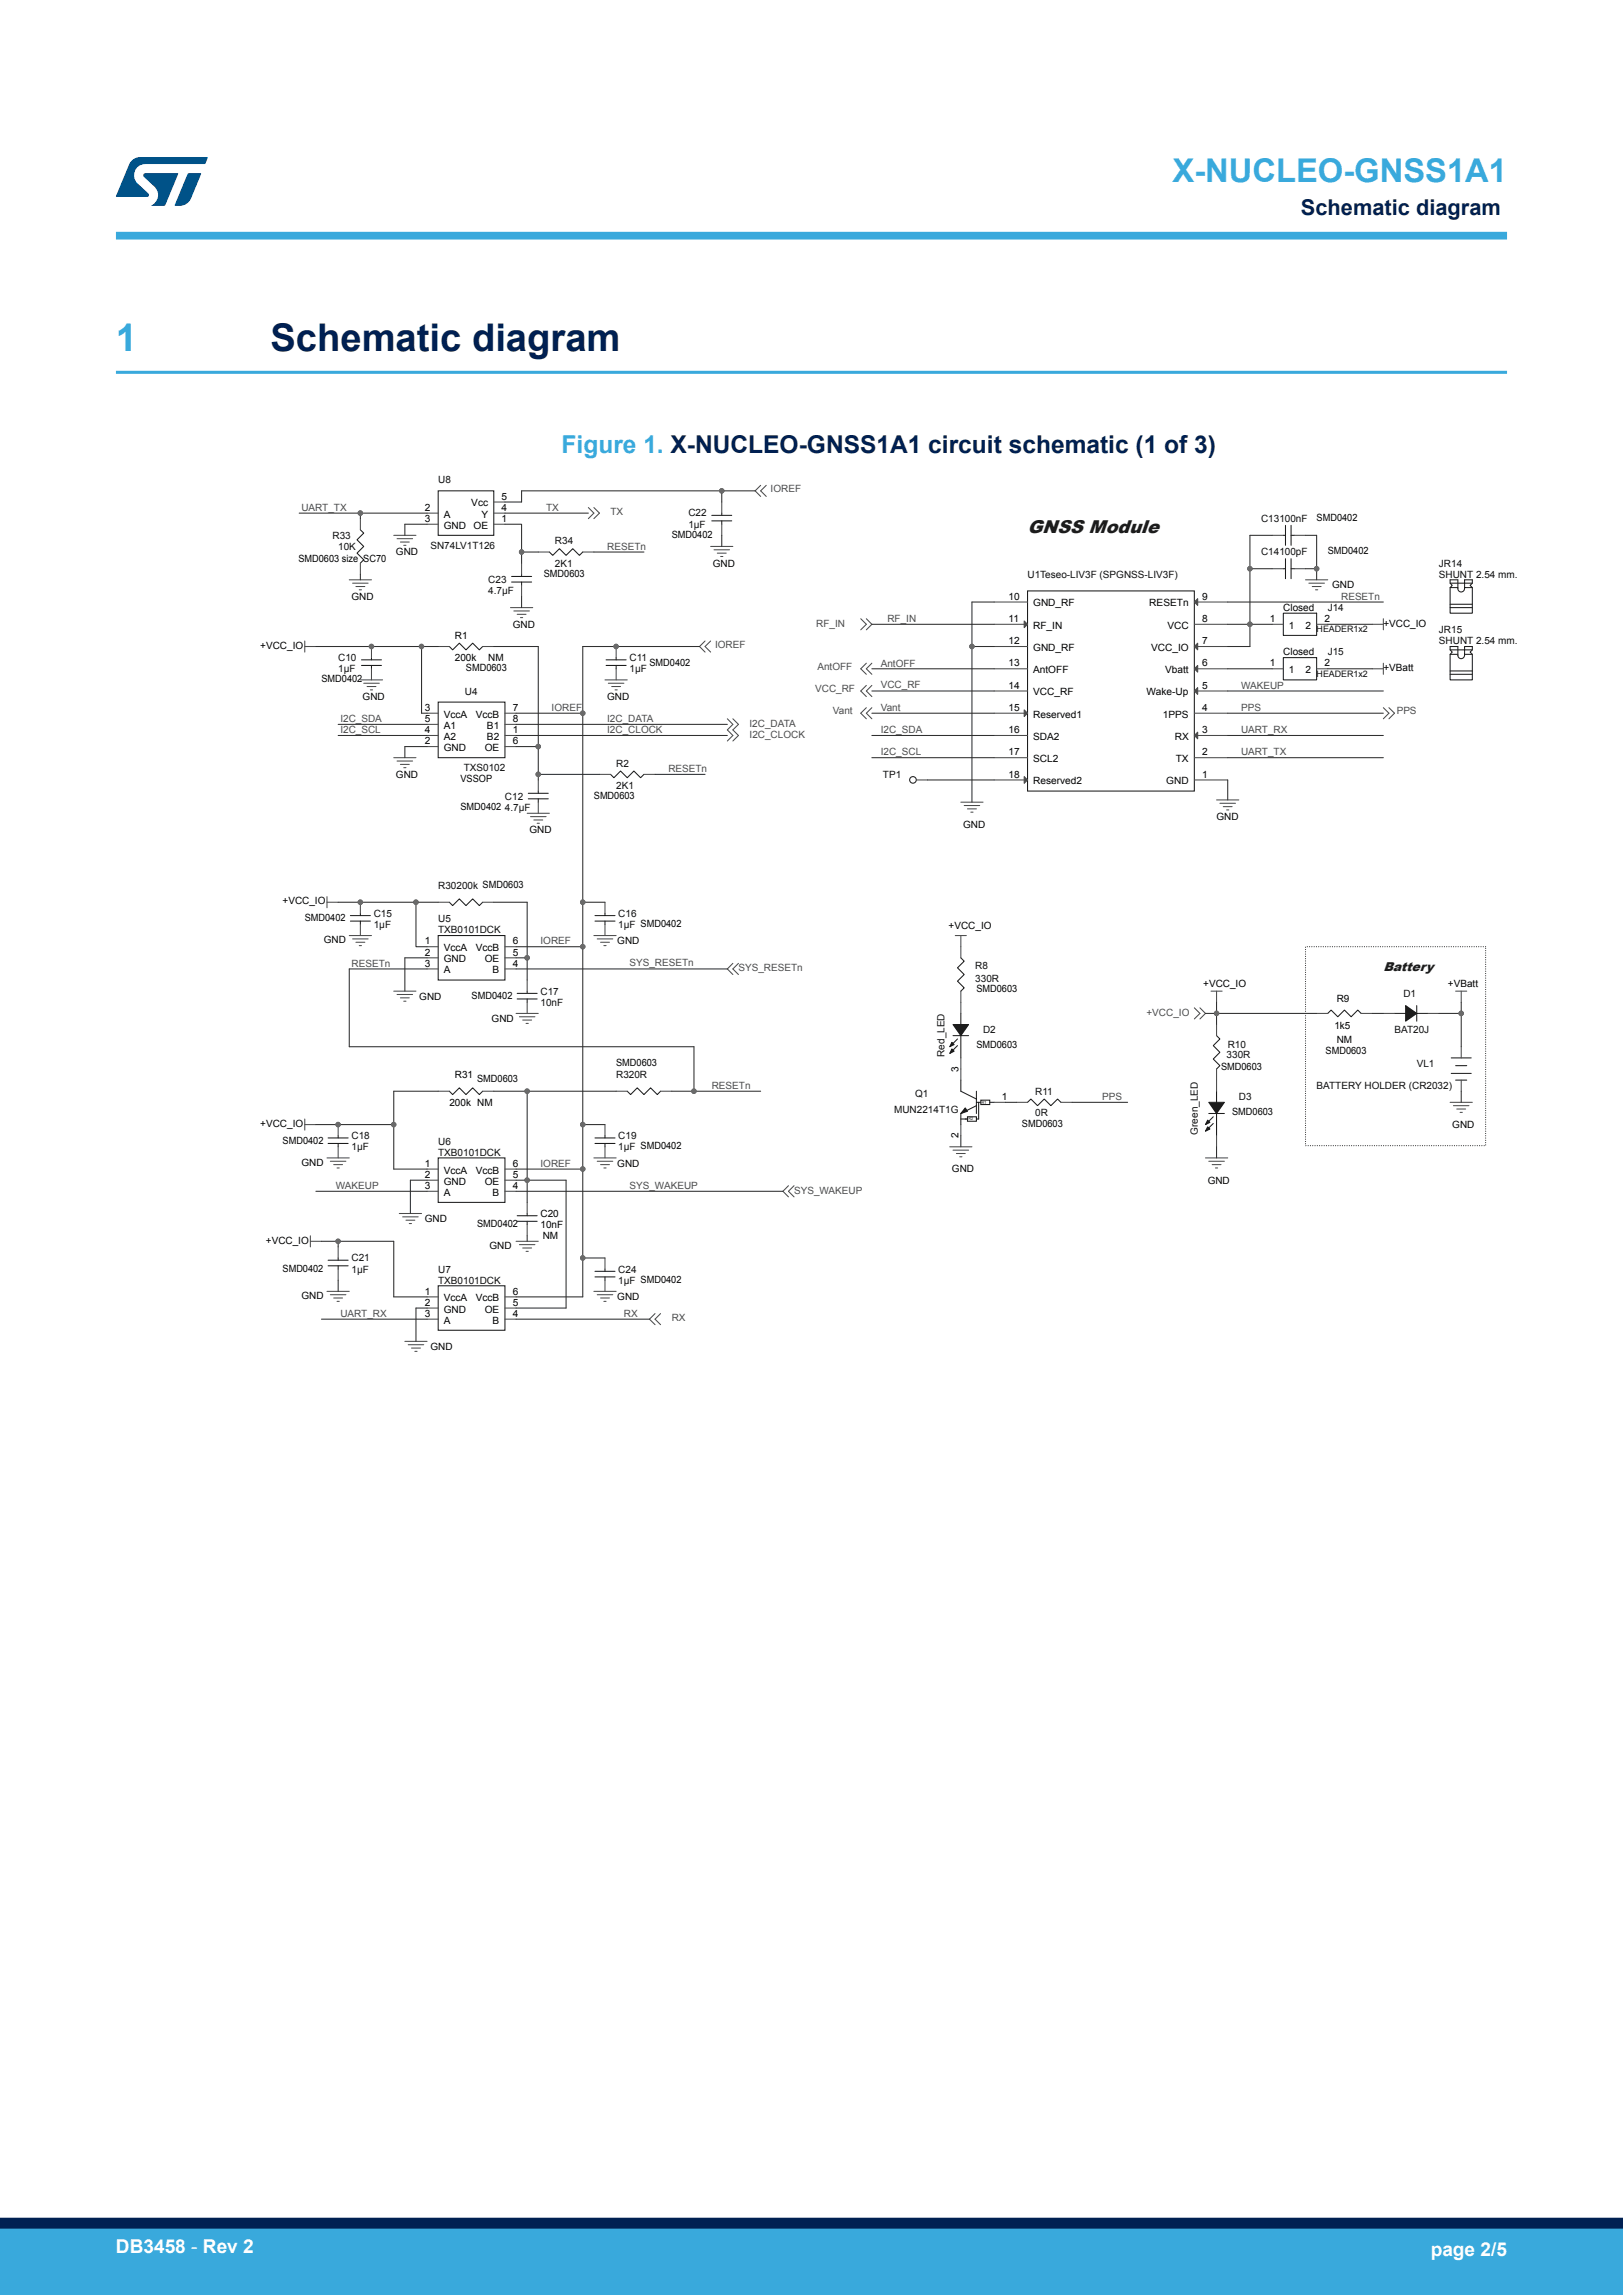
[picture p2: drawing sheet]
<svg xmlns="http://www.w3.org/2000/svg" width="210mm" height="297mm" viewBox="0 0 210 297" stroke-linecap="round" stroke-linejoin="round" font-family="sans-serif">
<defs><g id="words">
<text font-size="4.9" fill="#39a9dc" x="15" y="45.4">1</text>
<text font-size="4.9" fill="#002052" x="35" y="45.4">Schematic diagram</text>
<text font-size="4.2" fill="#39a9dc" x="151.7" y="23.5">X-NUCLEO-GNSS1A1</text>
<text font-size="3.2" fill="#39a9dc" x="72.7" y="58.6">Figure 1. X-NUCLEO-GNSS1A1 circuit schematic (1 of 3)</text>
<text font-size="2.8" fill="#002052" x="168.3" y="27.9">Schematic diagram</text>
<g font-size="2.5" fill="#fff">
<text x="15" y="291.6">DB3458 - Rev 2</text>
<text x="185.1" y="291.9">page 2/5</text>
</g>
<text font-size="2.4" fill="#1d1d1d" x="133" y="68.9">GNSS Module</text>
<text font-size="1.7" fill="#1d1d1d" x="179" y="125.7">Battery</text>
<g font-size="1.3" fill="#0f0f0f">
<text x="56.7" y="62.5">U8</text>
<text x="43" y="69.7">R33</text>
<text x="43.8" y="71.2">10K</text>
<text x="55.7" y="71">SN74LV1T126</text>
<text x="71.8" y="70.4">R34</text>
<text x="89.1" y="66.8">C22</text>
<text x="89.1" y="68.3">1µF</text>
<text x="163.2" y="67.6">C13100nF</text>
<text x="163.2" y="71.9">C14100pF</text>
<text x="63.2" y="75.5">C23</text>
<text x="63.2" y="76.9">4.7µF</text>
<text x="71.8" y="73.3">2K1</text>
<text x="133" y="74.8">U1Teseo-LIV3F (SPGNSS-LIV3F)</text>
<text x="186.2" y="73.3">JR14</text>
<text x="186.2" y="74.8">SHUNT 2.54 mm.</text>
<text x="171.8" y="79.1">J14</text>
<text x="186.2" y="81.9">JR15</text>
<text x="186.2" y="83.4">SHUNT 2.54 mm.</text>
<text x="43.8" y="85.5">C10</text>
<text x="43.8" y="87">1µF</text>
<text x="81.5" y="85.5">C11</text>
<text x="81.5" y="87">1µF</text>
<text x="171.8" y="84.8">J15</text>
<text x="60.1" y="90">U4</text>
<text x="60" y="99.8">TXS0102</text>
<text x="79.7" y="99.2">R2</text>
<text x="114.2" y="100.6">TP1</text>
<text x="65.3" y="103.5">C12</text>
<text x="65.3" y="105">4.7µF</text>
<text x="79.7" y="102.1">2K1</text>
<text x="48.4" y="118.6">C15</text>
<text x="56.7" y="119.4">U5</text>
<text x="56.7" y="115">R30200k SMD0603</text>
<text x="80" y="118.6">C16</text>
<text x="48.4" y="120.1">1µF</text>
<text x="56.7" y="120.8">TXB0101DCK</text>
<text x="80" y="120.1">1µF SMD0402</text>
<text x="126.2" y="125.4">R8</text>
<text x="69.9" y="128.7">C17</text>
<text x="69.9" y="130.1">10nF</text>
<text x="126.2" y="127.1">330R</text>
<text x="181.6" y="129">D1</text>
<text x="122.2" y="136.8" transform="rotate(-90 122.2 136.8)">Red_LED</text>
<text x="127.2" y="133.7">D2</text>
<text x="158.7" y="136.9">330R</text>
<text x="158.9" y="135.6">R10</text>
<text x="180.4" y="133.7">BAT20J</text>
<text x="79.7" y="139.5">R320R</text>
<text x="118.4" y="141.9">Q1</text>
<text x="134" y="141.7">R11</text>
<text x="160.3" y="142.4">D3</text>
<text x="170.4" y="140.9">BATTERY HOLDER (CR2032)</text>
<text x="183.3" y="138.1">VL1</text>
<text x="45.5" y="147.4">C18</text>
<text x="45.5" y="148.9">1µF</text>
<text x="56.7" y="148.1">U6</text>
<text x="56.7" y="149.6">TXB0101DCK</text>
<text x="80" y="147.4">C19</text>
<text x="80" y="148.9">1µF SMD0402</text>
<text x="115.7" y="144.1">MUN2214T1G</text>
<text x="134" y="144.4">0R</text>
<text x="155" y="146.8" transform="rotate(-90 155 146.8)">Green_LED</text>
<text x="45.5" y="163.2">C21</text>
<text x="45.5" y="164.7">1µF</text>
<text x="56.7" y="164.7">U7</text>
<text x="56.7" y="166.1">TXB0101DCK</text>
<text x="80" y="164.7">C24</text>
<text x="80" y="166.1">1µF SMD0402</text>
</g>
<g font-size="1.3">
<text x="61" y="65.5">Vcc</text>
<text x="64.9" y="64.7">5</text>
<text x="51.2" y="71.9">GND</text>
<text x="55" y="67.5">3</text>
<text x="55" y="66.1">2</text>
<text x="57.4" y="68.4">GND</text>
<text x="57.4" y="67">A</text>
<text x="61.3" y="68.4">OE</text>
<text x="62.3" y="67">Y</text>
<text x="64.9" y="67.5">1</text>
<text x="64.9" y="66.1">4</text>
<text x="86.9" y="69.6">SMD0402</text>
<text x="170.4" y="67.4">SMD0402</text>
<text x="171.8" y="71.7">SMD0402</text>
<text x="38.6" y="72.7">SMD0603 size SC70</text>
<text x="45.5" y="77.6">GND</text>
<text x="70.4" y="74.6">SMD0603</text>
<text x="92.2" y="73.3">GND</text>
<text x="130.5" y="77.6">10</text>
<text x="155.5" y="77.6">9</text>
<text x="172.4" y="76">GND</text>
<text x="33.7" y="84">+VCC_IO</text>
<text x="58.9" y="82.7">R1</text>
<text x="66.3" y="81.2">GND</text>
<text x="130.5" y="80.5">11</text>
<text x="130.5" y="83.4">12</text>
<text x="133.7" y="81.4">RF_IN</text>
<text x="133.7" y="78.5">GND_RF</text>
<text x="148.7" y="78.5">RESETn</text>
<text x="151" y="81.4">VCC</text>
<text x="155.5" y="80.5">8</text>
<text x="155.5" y="83.4">7</text>
<text x="164.3" y="80.5">1</text>
<text x="166" y="79.1">Closed</text>
<text x="166.8" y="81.4">1</text>
<text x="168.9" y="81.4">2</text>
<text x="171.4" y="80.5">2</text>
<text x="179" y="81.1">+VCC_IO</text>
<text x="41.6" y="88.3">SMD0402</text>
<text x="58.9" y="85.5">200k</text>
<text x="60.3" y="86.9">SMD0603</text>
<text x="63.2" y="85.5">NM</text>
<text x="84" y="86.1">SMD0402</text>
<text x="130.5" y="86.3">13</text>
<text x="130.5" y="89.1">14</text>
<text x="133.7" y="87.1">AntOFF</text>
<text x="133.7" y="84.2">GND_RF</text>
<text x="148.9" y="84.2">VCC_IO</text>
<text x="150.7" y="87.1">Vbatt</text>
<text x="155.5" y="86.3">6</text>
<text x="155.5" y="89.1">5</text>
<text x="164.3" y="86.3">1</text>
<text x="166" y="84.8">Closed</text>
<text x="166.8" y="87.1">1</text>
<text x="168.9" y="87.1">2</text>
<text x="171.4" y="86.3">2</text>
<text x="179" y="86.8">+VBatt</text>
<text x="46.9" y="90.6">GND</text>
<text x="55" y="93.4">5</text>
<text x="55" y="92">3</text>
<text x="55" y="94.9">4</text>
<text x="57.4" y="94.3">A1</text>
<text x="57.4" y="92.9">VccA</text>
<text x="57.4" y="95.8">A2</text>
<text x="61.6" y="92.9">VccB</text>
<text x="63" y="95.8">B2</text>
<text x="63" y="94.3">B1</text>
<text x="66.3" y="94.9">1</text>
<text x="66.3" y="92">7</text>
<text x="66.3" y="93.4">8</text>
<text x="78.6" y="90.6">GND</text>
<text x="130.5" y="94.9">16</text>
<text x="130.5" y="92">15</text>
<text x="133.7" y="95.8">SDA2</text>
<text x="133.7" y="90">VCC_RF</text>
<text x="133.7" y="92.9">Reserved1</text>
<text x="148.4" y="90">Wake-Up</text>
<text x="150.5" y="92.9">1PPS</text>
<text x="152" y="95.8">RX</text>
<text x="155.5" y="92">4</text>
<text x="155.5" y="94.9">3</text>
<text x="51.2" y="100.6">GND</text>
<text x="55" y="96.3">2</text>
<text x="57.4" y="97.2">GND</text>
<text x="59.6" y="101.2">VSSOP</text>
<text x="62.7" y="97.2">OE</text>
<text x="66.3" y="96.3">6</text>
<text x="130.5" y="97.8">17</text>
<text x="130.5" y="100.6">18</text>
<text x="133.7" y="98.6">SCL2</text>
<text x="133.7" y="101.5">Reserved2</text>
<text x="150.9" y="101.5">GND</text>
<text x="152.1" y="98.6">TX</text>
<text x="155.5" y="97.8">2</text>
<text x="155.5" y="100.6">1</text>
<text x="59.6" y="104.8">SMD0402</text>
<text x="68.5" y="107.8">GND</text>
<text x="76.8" y="103.4">SMD0603</text>
<text x="124.6" y="107.1">GND</text>
<text x="157.4" y="106.1">GND</text>
<text x="36.6" y="117.1">+VCC_IO</text>
<text x="39.4" y="119.2">SMD0402</text>
<text x="41.9" y="122.1">GND</text>
<text x="55" y="122.2">1</text>
<text x="55" y="125.1">3</text>
<text x="55" y="123.7">2</text>
<text x="57.4" y="123.1">VccA</text>
<text x="57.4" y="126">A</text>
<text x="57.4" y="124.5">GND</text>
<text x="61.6" y="123.1">VccB</text>
<text x="62.7" y="124.5">OE</text>
<text x="63.7" y="126">B</text>
<text x="66.3" y="125.1">4</text>
<text x="66.3" y="123.7">5</text>
<text x="66.3" y="122.2">6</text>
<text x="79.9" y="122.2">GND</text>
<text x="122.7" y="120.2">+VCC_IO</text>
<text x="54.3" y="129.4">GND</text>
<text x="61" y="129.3">SMD0402</text>
<text x="126.3" y="128.4">SMD0603</text>
<text x="155.7" y="127.7">+VCC_IO</text>
<text x="173" y="129.7">R9</text>
<text x="187.3" y="127.7">+VBatt</text>
<text x="63.6" y="132.3">GND</text>
<text x="79.7" y="137.9">SMD0603</text>
<text x="126.3" y="135.6">SMD0603</text>
<text x="171.5" y="136.3">SMD0603</text>
<text x="172.7" y="133.2">1k5</text>
<text x="173" y="135">NM</text>
<text x="58.1" y="143.1">200k NM</text>
<text x="58.9" y="139.5">R31</text>
<text x="61.7" y="140.1">SMD0603</text>
<text x="124" y="138.8" transform="rotate(-90 124 138.8)">3</text>
<text x="129.6" y="142.4">1</text>
<text x="158" y="138.5">SMD0603</text>
<text x="33.7" y="145.8">+VCC_IO</text>
<text x="36.6" y="148">SMD0402</text>
<text x="124" y="147.3" transform="rotate(-90 124 147.3)">2</text>
<text x="132.2" y="145.8">SMD0603</text>
<text x="159.4" y="144.3">SMD0603</text>
<text x="187.9" y="146">GND</text>
<text x="39" y="150.9">GND</text>
<text x="55" y="152.4">2</text>
<text x="55" y="153.9">3</text>
<text x="55" y="151">1</text>
<text x="57.4" y="153.3">GND</text>
<text x="57.4" y="154.7">A</text>
<text x="57.4" y="151.9">VccA</text>
<text x="61.6" y="151.9">VccB</text>
<text x="62.7" y="153.3">OE</text>
<text x="63.7" y="154.7">B</text>
<text x="66.3" y="153.9">4</text>
<text x="66.3" y="152.4">5</text>
<text x="66.3" y="151">6</text>
<text x="79.9" y="151">GND</text>
<text x="123.2" y="151.7">GND</text>
<text x="156.3" y="153.2">GND</text>
<text x="34.4" y="160.9">+VCC_IO</text>
<text x="55" y="158.2">GND</text>
<text x="61.7" y="158.8">SMD0402</text>
<text x="63.3" y="161.7">GND</text>
<text x="69.9" y="157.5">C20</text>
<text x="69.9" y="158.9">10nF</text>
<text x="70.2" y="160.4">NM</text>
<text x="36.6" y="164.5">SMD0402</text>
<text x="55" y="167.5">1</text>
<text x="66.3" y="167.5">6</text>
<text x="39" y="168.1">GND</text>
<text x="55" y="169">2</text>
<text x="55" y="170.4">3</text>
<text x="57.4" y="168.4">VccA</text>
<text x="57.4" y="169.9">GND</text>
<text x="57.4" y="171.3">A</text>
<text x="61.6" y="168.4">VccB</text>
<text x="62.7" y="169.9">OE</text>
<text x="63.7" y="171.3">B</text>
<text x="66.3" y="169">5</text>
<text x="66.3" y="170.4">4</text>
<text x="79.9" y="168.3">GND</text>
<text x="55.7" y="174.7">GND</text>
</g>
<g font-size="1.3" fill="#4c4c4c">
<text x="99.7" y="63.7">IOREF</text>
<text x="39" y="66.1">UART_TX</text>
<text x="70.7" y="66.1">TX</text>
<text x="78.6" y="71.1">RESETn</text>
<text x="79" y="66.7">TX</text>
<text x="173.5" y="77.6">RESETn</text>
<text x="92.5" y="83.8">IOREF</text>
<text x="105.6" y="81.1">RF_IN</text>
<text x="114.8" y="80.5">RF_IN</text>
<text x="105.5" y="89.6">VCC_RF</text>
<text x="105.8" y="86.7">AntOFF</text>
<text x="114" y="86.3">AntOFF</text>
<text x="114" y="89.1">VCC_RF</text>
<text x="160.6" y="89.1">WAKEUP</text>
<text x="44" y="93.4">I2C_SDA</text>
<text x="44" y="94.8">I2C_SCL</text>
<text x="71.4" y="92">IOREF</text>
<text x="78.6" y="94.8">I2C_CLOCK</text>
<text x="78.6" y="93.4">I2C_DATA</text>
<text x="97" y="95.5">I2C_CLOCK</text>
<text x="97" y="94">I2C_DATA</text>
<text x="107.8" y="92.5">Vant</text>
<text x="114" y="92">Vant</text>
<text x="114" y="94.8">I2C_SDA</text>
<text x="160.6" y="94.8">UART_RX</text>
<text x="160.6" y="92">PPS</text>
<text x="180.7" y="92.5">PPS</text>
<text x="86.5" y="99.9">RESETn</text>
<text x="114" y="97.7">I2C_SCL</text>
<text x="160.6" y="97.7">UART_TX</text>
<text x="45.5" y="125.1">RESETn</text>
<text x="69.9" y="122.2">IOREF</text>
<text x="81.4" y="125.1">SYS_RESETn</text>
<text x="95.5" y="125.7">SYS_RESETn</text>
<text x="148.3" y="131.4">+VCC_IO</text>
<text x="92.1" y="140.9">RESETn</text>
<text x="142.6" y="142.4">PPS</text>
<text x="43.5" y="153.9">WAKEUP</text>
<text x="69.9" y="151">IOREF</text>
<text x="81.4" y="153.8">SYS_WAKEUP</text>
<text x="102.7" y="154.5">SYS_WAKEUP</text>
<text x="44" y="170.4">UART_RX</text>
<text x="80.7" y="170.4">RX</text>
<text x="86.9" y="171">RX</text>
</g>
<g font-size="1.1" fill="#0f0f0f">
<text x="170.4" y="81.8">HEADER1x2</text>
<text x="170.4" y="87.6">HEADER1x2</text>
</g>
<g font-size=".6" fill="#1d1d1d">
<text x="127.1" y="142.8">R1</text>
<text x="125.3" y="145">R2</text>
</g>
</g></defs>
<path d="M15 48.2h180" fill="none" stroke="#39a9dc" stroke-width=".4"/>
<path d="M168.9 122.5h23.3v25.8h-23.3z" fill="none" stroke="#1d1d1d" stroke-width=".14" stroke-dasharray="0 .3"/>
<g fill="none" stroke="#4c4c4c" stroke-width=".14">
<path d="M45.2 75h2.9M45.6 75.5h2M46.1 75.9h1.1M46.5 76.3h.3M46.6 67.1v1.5M46.6 72.9v1.4M50.9 69.3h2.9M51.4 69.7h2M51.8 70.1h1.2M52.2 70.6h.3M55.3 66.4h1.4M55.3 67.8h1.4"/>
<path d="M63.9 66.4h1.4M63.9 67.8h1.4M63.9 65h1.4M66.1 78.6h2.8M66.5 79.1h2M66.9 79.5h1.2M67.3 79.9h.3M67.5 72.9v1.4M67.5 75.8v1.4M69.6 71.4h1.5M75.4 71.4h1.4M76.1 65.7l.7 .7-.7 .7"/>
<path d="M76.8 65.7l.8 .7-.8 .7M92 70.7h2.8M92.4 71.1h2M92.8 71.6h1.2M93.2 72h.3M93.4 65v1.4M93.4 67.8v1.5M98.4 62.8l-.7 .7 .7 .7M99.1 62.8l-.7 .7 .7 .7M128.6 77.9h4.4M154.5 77.9h4.4M164.6 73.6h1.4"/>
<path d="M164.6 69.3h1.4M167.5 73.6h1.4M167.5 69.3h1.4M168.9 75h2.9M169.4 75.5h2M169.8 75.9h1.1M170.2 76.3h.3M39.4 83.7h1.5M39.4 83v1.4M46.6 88h2.9M47.1 88.4h2M47.5 88.8h1.1"/>
<path d="M47.9 89.3h.3M48.1 83.7v1.4M48.1 86.5v1.5M50.9 98.1h2.9M51.4 98.5h2M51.8 98.9h1.2M52.2 99.3h.3M55.3 95.2h1.4M55.3 92.3h1.4M55.3 93.7h1.4M55.3 96.6h1.4M56.7 83.7h1.4"/>
<path d="M62.5 83.7h1.4M65.3 95.2h1.5M65.3 92.3h1.5M65.3 93.7h1.5M65.3 96.6h1.5M78.3 88h2.9M78.7 88.4h2M79.1 88.8h1.2M79.6 89.3h.3M79.7 83.7v1.4M79.7 86.5v1.5M91.2 83l-.7 .7 .7 .7"/>
<path d="M92 83l-.8 .7 .8 .7M94.1 93l.7 .7-.7 .8 .7 .7-.7 .7M94.8 93l.7 .7-.7 .8 .7 .7-.7 .7M111.4 80.1l.7 .7-.7 .7M112.1 85.8l-.7 .7 .7 .8M112.1 88.7l-.7 .7 .7 .7M112.1 91.6l-.7 .7 .7 .7M112.1 80.1l.7 .7-.7 .7M112.8 85.8l-.7 .7 .7 .8M112.8 88.7l-.7 .7 .7 .7M112.8 91.6l-.7 .7 .7 .7M128.6 80.8h4.4"/>
<path d="M128.6 86.5h4.4M128.6 98.1h4.4M128.6 83.7h4.4M128.6 95.2h4.4M128.6 92.3h4.4M128.6 89.4h4.4M154.5 80.8h4.4M154.5 86.5h4.4M154.5 98.1h4.4M154.5 83.7h4.4M154.5 95.2h4.4M154.5 92.3h4.4"/>
<path d="M154.5 89.4h4.4M164.6 80.8h1.4M164.6 86.5h1.4M170.4 80.8h1.4M170.4 86.5h1.4M177.6 80.8h1.4M177.6 86.5h1.4M179 80.1v1.4M179 85.8v1.5M179 91.6l.7 .7-.7 .7M179.7 91.6l.7 .7-.7 .7M42.3 116.8h1.5"/>
<path d="M42.3 116v1.5M46.6 116.8v1.4M46.6 119.6v1.5M56.7 116.8h1.4M62.5 116.8h1.4M68.2 105.2h2.9M68.6 105.7h2.1M69.1 106.1h1.1M69.5 106.5h.3M69.6 100.9v1.5M69.6 103.8v1.4M77.6 100.2h1.4"/>
<path d="M78.3 116.8v1.4M78.3 119.6v1.5M83.3 100.2h1.5M118.6 100.9h1.4M124.3 103.8h2.9M124.8 104.2h2M125.2 104.7h1.1M125.6 105.1h.3M128.6 100.9h4.4M154.5 100.9h4.4M157.4 103.5h2.9M157.8 104h2.1"/>
<path d="M158.3 104.4h1.1M158.7 104.8h.3M45.2 121.1h2.9M45.6 121.5h2M46.1 121.9h1.1M46.5 122.4h.3M50.9 128.3h2.9M51.4 128.7h2M51.8 129.1h1.2M52.2 129.6h.3M55.3 122.5h1.4M55.3 124h1.4"/>
<path d="M55.3 125.4h1.4M65.3 122.5h1.5M65.3 124h1.5M65.3 125.4h1.5M66.8 131.1h2.8M67.2 131.6h2M67.6 132h1.2M68.1 132.4h.3M68.2 126.8v1.5M68.2 129.7v1.4M76.8 121.1h2.9M77.3 121.5h2"/>
<path d="M77.7 121.9h1.2M78.1 122.4h.3M94.8 124.7l-.7 .7 .7 .7M95.5 124.7l-.7 .7 .7 .7M123.6 121.1h1.4M124.3 121.1v2.9M124.3 128.3v2.8M124.3 136.9v2.9M154.5 130.4l.8 .7-.8 .8M155.3 130.4l.7 .7-.7 .8M156.7 128.3h1.4M157.4 128.3v1.4"/>
<path d="M157.4 132.6v1.4M157.4 138.3v2.9M170.4 131.1h1.4M176.1 131.1h1.5M179 131.1h1.4M184.7 131.1h1.5M188.3 128.3h1.5M189.1 128.3v1.4M189.1 135.5v1.4M189.1 139.8v1.4M39.4 144.8v1.5M39.4 145.5h1.5"/>
<path d="M40.2 159.9v1.5M42.3 149.8h2.9M42.7 150.3h2.1M43.2 150.7h1.1M43.6 151.1h.3M43.8 145.5v1.5M43.8 148.4v1.4M51.7 157h2.8M52.1 157.5h2M52.5 157.9h1.2M53 158.3h.2M55.3 151.3h1.4"/>
<path d="M55.3 152.7h1.4M55.3 154.2h1.4M56.7 141.2h1.4M62.5 141.2h1.4M65.3 151.3h1.5M65.3 152.7h1.5M65.3 154.2h1.5M68.2 155.6v1.4M68.2 158.5v1.4M76.8 149.8h2.9M77.3 150.3h2M77.7 150.7h1.2"/>
<path d="M78.1 151.1h.3M78.3 145.5v1.5M78.3 148.4v1.4M79.7 141.2h1.5M85.5 141.2h1.4M102 153.4l-.7 .8 .7 .7M102.7 153.4l-.7 .8 .7 .7M122.9 148.4h2.9M123.3 148.8h2M123.7 149.3h1.2M124.2 149.7h.3M124.3 145.5v1.5"/>
<path d="M128.6 142.7h1.5M131.5 142.7h1.5M137.3 142.7h1.4M156 149.8h2.9M156.4 150.3h2M156.8 150.7h1.2M157.3 151.1h.3M157.4 147v1.4M187.6 142.7h2.9M188.1 143.1h2M188.5 143.5h1.1M188.9 144h.3"/>
<path d="M40.2 160.6h1.4M42.3 167.1h2.9M42.7 167.6h2.1M43.2 168h1.1M43.6 168.4h.3M43.8 161.4v1.4M43.8 164.2v1.5M52.4 173.6h2.9M52.8 174h2M53.2 174.5h1.2M53.7 174.9h.3M55.3 167.8h1.4"/>
<path d="M55.3 169.3h1.4M55.3 170.7h1.4M65.3 167.8h1.5M65.3 169.3h1.5M65.3 170.7h1.5M66.8 160.6h2.8M67.2 161.1h2M67.6 161.5h1.2M68.1 161.9h.3M76.8 167.1h2.9M77.3 167.6h2M77.7 168h1.2"/>
<path d="M78.1 168.4h.3M78.3 162.8v1.4M78.3 165.7v1.4M84.8 170l-.8 .7 .8 .7M85.5 170l-.7 .7 .7 .7"/>
</g>
<g fill="none" stroke="#1d1d1d" stroke-width=".14">
<path d="M46.6 68.6l.5 .4-.9 .9 .9 .8-.9 .9 .9 .8-.5 .5M56.7 63.5h7.2v5.8h-7.2zM66.2 75.3h2.6M66.2 74.6h2.6M67.5 74.3v.3M67.5 75.3v.5M71.1 71.4l.4 .5 .9-.9 .8 .9 .9-.9 .9 .9 .4-.5M92.1 67.4h2.6M92.1 66.7h2.6M93.4 66.4v.3M93.4 67.4v.4M133 76.5h21.5v25.9h-21.5z"/>
<path d="M166 73.6h.3M166 79.4h4.4v2.8h-4.4zM166 69.3h.3M166.3 72.3v2.6M166.3 68v2.6M167.1 72.3v2.6M167.1 73.6h.4M167.1 68v2.6M167.1 69.3h.4M187.6 75h1v1.2a.43 .43 0 0 0 .5 .4 .43 .43 0 0 0 .4-.4v-1.2h1v.5l-.3 .3 .3 .2v3.4h-2.9v-3.4l.3-.2-.3-.3zM187.6 78.2h2.9M187.6 78.6h2.9"/>
<path d="M187.6 75.5h2.9M187.6 76h1M189.5 76h1M46.8 86.1h2.6M46.8 85.4h2.6M48.1 85.1v.3M48.1 86.1v.4M56.7 90.9h8.6v7.2h-8.6zM58.1 83.7l.5 .4 .8-.9 .9 .9 .9-.9 .8 .9 .5-.4M78.4 86.1h2.6M78.4 85.4h2.6M79.7 85.1v.3"/>
<path d="M79.7 86.1v.4M166 85.1h4.4v2.9h-4.4zM187.6 83.7h1v1.1a.43 .43 0 0 0 .5 .4 .43 .43 0 0 0 .4-.4v-1.1h1v.4l-.3 .3 .3 .3v3.3h-2.9v-3.3l.3-.3-.3-.3zM187.6 86.8h2.9M187.6 87.3h2.9M187.6 84.1h2.9M187.6 84.7h1M189.5 84.7h1M45.3 119.2h2.6M45.3 118.5h2.6M46.6 118.2v.3M46.6 119.2v.4"/>
<path d="M58.1 116.8l.5 .4 .8-.9 .9 .9 .9-.9 .8 .9 .5-.4M68.4 103.4h2.5M68.4 102.7h2.5M69.6 102.4v.3M69.6 103.4v.4M77 119.2h2.6M77 118.5h2.6M78.3 118.2v.3M78.3 119.2v.4M79 100.2l.4 .4 .9-.8 .9 .8 .8-.8 .9 .8 .4-.4M56.7 121.1h8.6v5.7h-8.6zM66.9 129.3h2.6"/>
<path d="M66.9 128.6h2.6M68.2 128.3v.3M68.2 129.3v.4M123.3 134h2M123.9 134.5l-.9 .8M123.9 135.3l-.9 .9M124.3 124l.5 .4-.9 .8 .9 .9-.9 .9 .9 .8-.5 .5M124.3 131.1v1.5M124.3 134v2.9M124.3 139.8v1.4l2 1M157.4 134l.4 .5-.8 .8 .8 .9-.8 .9 .8 .8-.4 .4M171.8 131.1l.4-.4 .9 .9 .9-.9 .8 .9 .9-.9 .4 .4"/>
<path d="M180.4 131.1h1.5M183.3 130.1v2.1M183.3 131.1h1.4M187.8 136.9h2.6M187.8 138.9h2.6M188.3 139.8h1.5M188.3 137.9h1.5M42.5 148h2.5M42.5 147.3h2.5M43.8 147v.3M43.8 148v.4M56.7 149.8h8.6v5.8h-8.6z"/>
<path d="M58.1 141.2l.5 .5 .8-.9 .9 .9 .9-.9 .8 .9 .5-.5M66.9 158.1h2.6M66.9 157.3h2.6M68.2 157v.3M68.2 158.1v.4M77 148h2.6M77 147.3h2.6M78.3 147v.3M78.3 148v.4M81.2 141.2l.4 .5 .9-.9 .8 .9 .9-.9 .8 .9 .5-.5M124.3 144.8h.9M125.2 144.5h1.1v.6h-1.1z"/>
<path d="M126.3 143.1l-2 1v1.4M126.3 141.2v2.9M126.3 142.7h.6M126.6 142.7v2.1h-.3M126.9 142.4h1.2v.5h-1.2zM128.1 142.7h.5M133 142.7l.4-.5 .8 .9 .9-.9 .9 .9 .8-.9 .5 .5M156.4 144.1h2M157 144.5l-.9 .9M157 145.4l-.9 .9M157.4 141.2v1.5M157.4 144.1v2.9"/>
<path d="M42.5 163.8h2.5M42.5 163.1h2.5M43.8 162.8v.3M43.8 163.8v.4M56.7 166.4h8.6v5.8h-8.6zM77 165.2h2.6M77 164.5h2.6M78.3 164.2v.3M78.3 165.2v.5"/>
<circle cx="118.1" cy="100.9" r=".43"/>
</g>
<g fill="#1d1d1d" stroke="#1d1d1d" stroke-width=".14">
<path d="M156.4 142.7h2l-1 1.4z" fill-rule="evenodd"/>
<path d="M156.3 145.8l.3 .3-.6 .3z" fill-rule="evenodd"/>
<path d="M156.3 145l.3 .2-.6 .3z" fill-rule="evenodd"/>
<path d="M123.3 132.6h2l-1 1.4z" fill-rule="evenodd"/>
<path d="M123.2 135.7l.3 .3-.6 .3z" fill-rule="evenodd"/>
<path d="M123.2 134.9l.3 .3-.6 .3z" fill-rule="evenodd"/>
<path d="M124.9 143.4l.3 .4-.9 .3z" fill-rule="evenodd"/>
<path d="M181.9 130.1l1.4 1-1.4 1.1z" fill-rule="evenodd"/>
</g>
<g fill="#4c4c4c" stroke="#4c4c4c" stroke-width=".14">
<path d="M154.5 95.2l.5-.5v.9z" fill-rule="evenodd"/>
<path d="M154.5 89.4l.5-.4v.9z" fill-rule="evenodd"/>
<path d="M154.5 86.5l.5-.4v.9z" fill-rule="evenodd"/>
<path d="M154.5 83.7l.5-.5v.9z" fill-rule="evenodd"/>
<path d="M154.5 77.9l.5-.4v.8z" fill-rule="evenodd"/>
<path d="M132.5 80.4l.5 .4-.5 .4z" fill-rule="evenodd"/>
<path d="M132.5 91.9l.5 .4-.5 .4z" fill-rule="evenodd"/>
<path d="M132.5 100.5l.5 .4-.5 .5z" fill-rule="evenodd"/>
</g>
<g fill="none" stroke="#2e2e2e" stroke-width=".14">
<path d="M38.7 66.4h16.6M46.6 66.4v.7M46.6 74.3v.7M55.3 67.8h-2.9v1.5M65.3 67.8h2.2v3.6M65.3 66.4h10.8M67.5 77.2v1.4M69.6 71.4h-2.1v1.5M76.8 71.4h6.5M93.4 63.5v1.5M93.4 69.3v1.4M97.7 63.5h-30.2v1.5h-2.2"/>
<path d="M128.6 77.9h-2.8v25.9M158.9 77.9h20.1M161.7 73.6v10.1h-2.8M164.6 69.3h-2.9v4.3h2.9M168.9 69.3h1.5v5.7M168.9 73.6h1.5M40.9 83.7h15.8M43.8 95.2h11.5M43.8 93.7h11.5M54.5 83.7v8.6h.8M55.3 96.6h-2.9v1.5M63.9 83.7h5.7v12.9"/>
<path d="M66.8 92.3h8.6M66.8 96.6h2.8v4.3M66.8 95.2h27.3M66.8 93.7h27.3M90.5 83.7h-15.1v79.1M112.8 80.8h15.8M112.8 86.5h15.8M112.8 89.4h15.8M112.8 92.3h15.8M112.8 95.2h15.8M112.8 98.1h15.8M125.8 83.7h2.8"/>
<path d="M158.9 80.8h5.7M158.9 86.5h5.7M158.9 89.4h20.1M158.9 92.3h20.1M158.9 95.2h20.1M158.9 98.1h20.1M171.8 80.8h5.8M171.8 86.5h5.8M43.8 116.8h12.9M53.8 116.8v5.7h1.5M63.9 116.8h4.3v10M69.6 100.2h8"/>
<path d="M75.4 116.8h2.9M84.8 100.2h6.4M120 100.9h8.6M158.9 100.9v2.6M55.3 124h-2.9v4.3M55.3 125.4h-10.1v10.1h44.6v5.7M66.8 124h1.4M66.8 122.5h8.6M66.8 125.4h27.3M156 131.1h1.4v1.5M157.4 129.7v1.4h13M177.6 131.1h1.4"/>
<path d="M186.2 131.1h2.9M189.1 129.7v5.8M40.9 145.5h10M40.9 154.2h14.4M55.3 152.7h-2.2v4.3M56.7 141.2h-5.8v10.1h4.4M63.9 141.2h15.8M66.8 151.3h8.6M66.8 152.7h6.4v16.6h-6.4M66.8 154.2h34.5M68.2 141.2v14.4M68.2 159.9v.7"/>
<path d="M75.4 145.5h2.9M86.9 141.2h11.5M124.3 147v1.4M130.1 142.7h1.4M138.7 142.7h7.2M157.4 148.4v1.4M189.1 141.2v1.5M41.6 170.7h13.7M41.6 160.6h9.3v7.2h4.4M43.8 160.6v.8M43.8 165.7v1.4M55.3 169.3h-1.5v4.3"/>
<path d="M66.8 170.7h17.2M78.3 162.8h-2.9v5h-8.6"/>
</g>
<g fill="#696969" stroke="#696969" stroke-width=".14">
<circle cx="189.1" cy="131.1" r=".29"/>
<circle cx="125.8" cy="83.7" r=".29"/>
<circle cx="157.4" cy="131.1" r=".28"/>
<circle cx="69.6" cy="96.6" r=".29"/>
<circle cx="69.6" cy="100.2" r=".29"/>
<circle cx="75.4" cy="92.3" r=".28"/>
<circle cx="53.8" cy="116.8" r=".29"/>
<circle cx="48.1" cy="83.7" r=".29"/>
<circle cx="54.5" cy="83.7" r=".28"/>
<circle cx="68.2" cy="124" r=".29"/>
<circle cx="161.7" cy="80.8" r=".29"/>
<circle cx="161.7" cy="73.6" r=".29"/>
<circle cx="170.4" cy="73.6" r=".29"/>
<circle cx="79.7" cy="83.7" r=".28"/>
<circle cx="46.6" cy="116.8" r=".29"/>
<circle cx="75.4" cy="122.5" r=".28"/>
<circle cx="75.4" cy="116.8" r=".29"/>
<circle cx="43.7" cy="145.5" r=".28"/>
<circle cx="75.4" cy="151.3" r=".28"/>
<circle cx="75.4" cy="145.5" r=".29"/>
<circle cx="68.2" cy="152.7" r=".29"/>
<circle cx="68.2" cy="141.2" r=".29"/>
<circle cx="50.9" cy="145.5" r=".28"/>
<circle cx="89.8" cy="141.2" r=".29"/>
<circle cx="46.6" cy="66.4" r=".29"/>
<circle cx="93.4" cy="63.5" r=".28"/>
<circle cx="43.7" cy="160.6" r=".28"/>
<circle cx="67.5" cy="71.4" r=".28"/>
<circle cx="75.4" cy="162.8" r=".29"/>
</g>
<path d="M15 30.5h180" fill="none" stroke="#39a9dc" stroke-width="1"/>
<g fill="#005288">
<path d="M17.1 20.7l.7-.3 .4-.1h8.6l.1 .1-.4 .8h-7.6a1.45 1.45 0 0 0-1.4 .9 1.45 1.45 0 0 0 .2 1.6l1.5 1.3 .1 .2-.1 .2-.2 .1h-4l1.7-4.2z"/>
<path d="M24.3 22.4h1.6l.1 .1-1.3 3.2a1.6 1.6 0 0 1-1.5 .9h-.5l-.1-.1z"/>
<path d="M18.6 22.5l.2-.1h4.2l.1 .1-1.8 4.1h-1.7a1.54 1.54 0 0 0 .4-2.4l-1.4-1.3-.1-.2z"/>
</g>
<g fill="#39a9dc">
<path d="M0 288.4h210v8.6h-210z" fill-rule="evenodd"/>
<path d="M-.1 288.4h210.2v4.4h-210.2z" fill-rule="evenodd"/>
</g>
<path d="M0 287.7h210" fill="none" stroke="#002052" stroke-width="1.4"/>
<use href="#words"/>
</svg>
